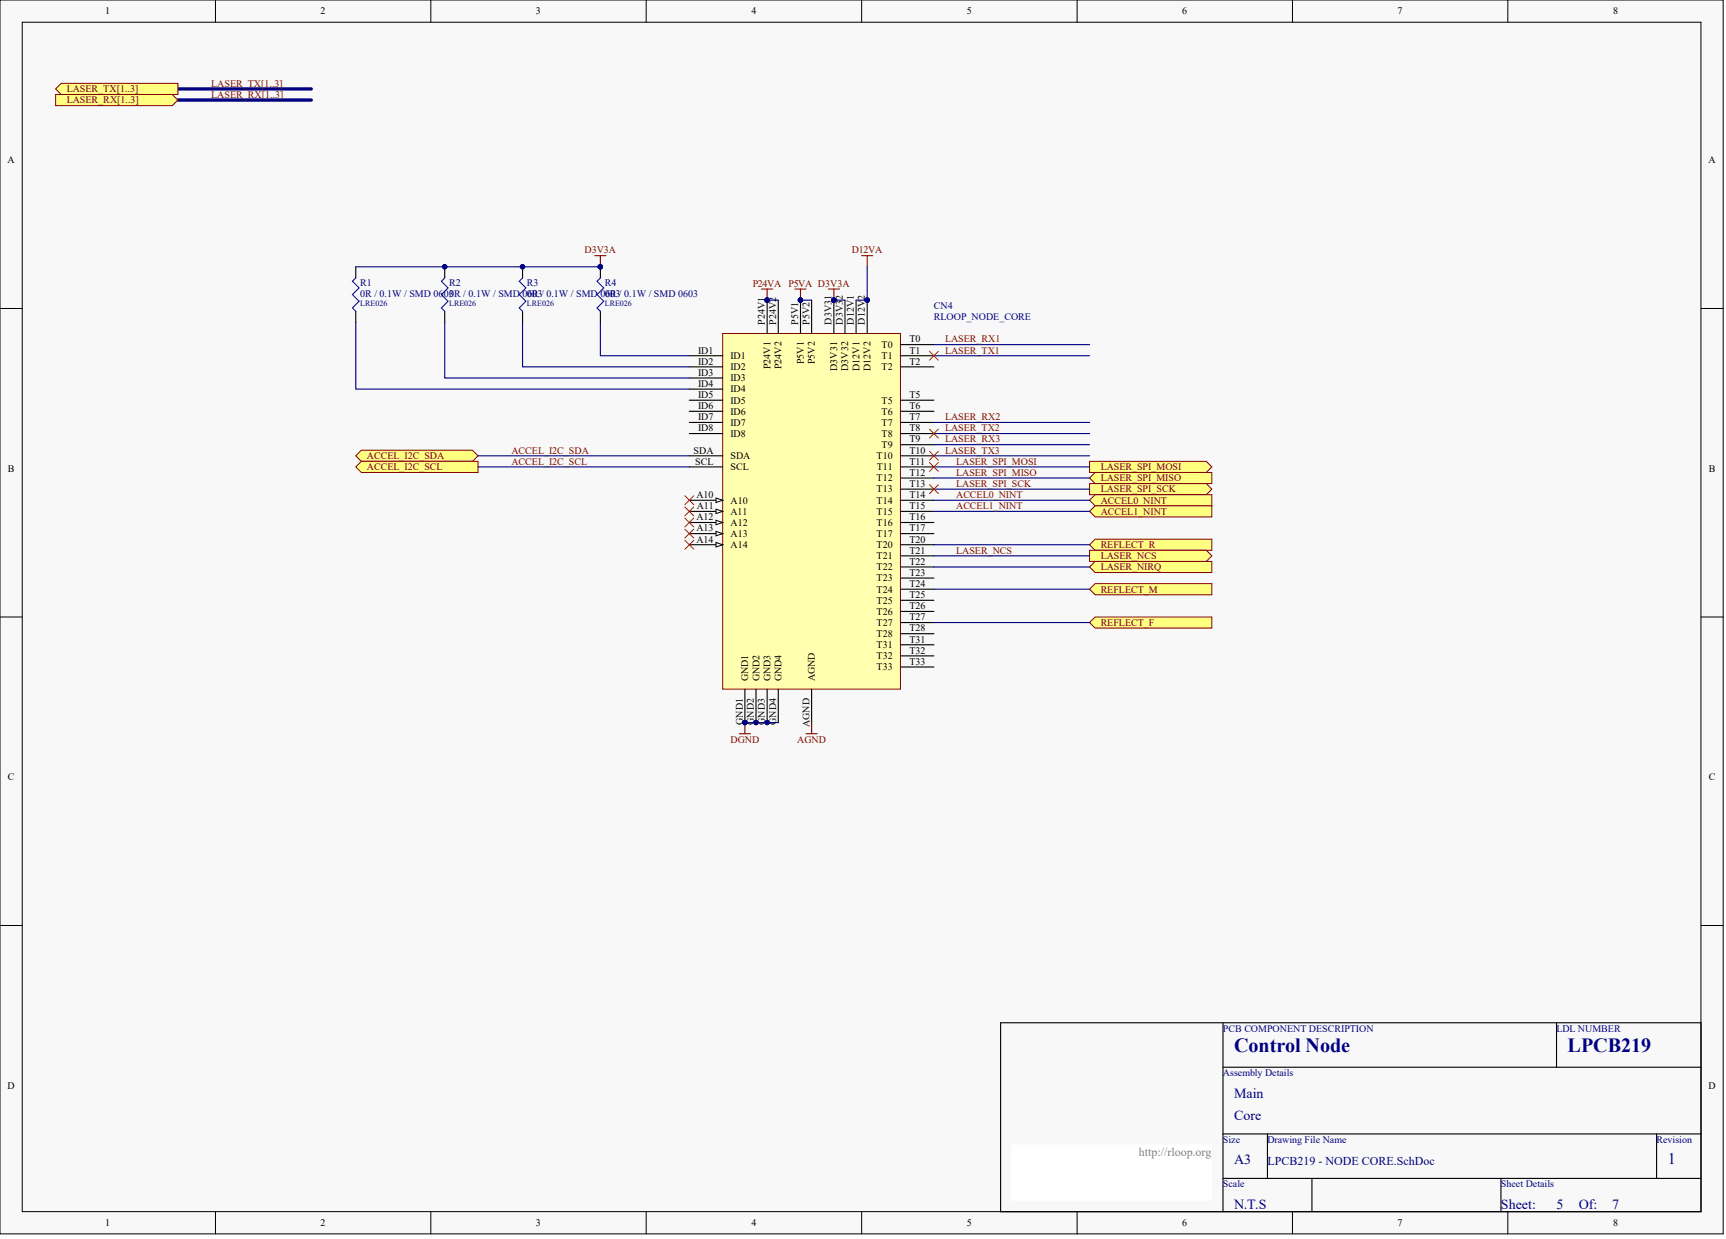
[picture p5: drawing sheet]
<svg xmlns="http://www.w3.org/2000/svg" width="656mm" height="471mm" viewBox="0 0 656 471" stroke-linecap="round" stroke-linejoin="round" font-family="sans-serif">
<defs><g id="words">
<g font-size="7.6" fill="#000080">
<text x="469.2" y="399.8">Control Node</text>
<text x="596" y="399.8">LPCB219</text>
</g>
<text font-size="6.1" fill="#000080" x="634" y="442.4">1</text>
<g font-size="5.3" fill="#000080">
<text x="469.2" y="417.2">Main</text>
<text x="469.2" y="425.7">Core</text>
<text x="469.2" y="442.6">A3</text>
<text x="469.2" y="459.5">N.T.S</text>
<text x="570.6" y="459.5">Sheet:</text>
<text x="591.7" y="459.5">5</text>
<text x="600.2" y="459.5">Of:</text>
<text x="612.9" y="459.5">7</text>
</g>
<text font-size="4.6" fill="#808080" x="432.9" y="439.3">http://rloop.org</text>
<text font-size="4.6" fill="#000080" x="481.8" y="442.7">LPCB219 - NODE CORE.SchDoc</text>
<g font-size="3.8">
<text x="40" y="5.5">1</text>
<text x="121.9" y="5.5">2</text>
<text x="203.8" y="5.5">3</text>
<text x="285.7" y="5.5">4</text>
<text x="367.6" y="5.5">5</text>
<text x="449.5" y="5.5">6</text>
<text x="531.3" y="5.5">7</text>
<text x="613.3" y="5.5">8</text>
<text x="2.8" y="62">A</text>
<text x="649.5" y="62">A</text>
<text x="320.4" y="114.1" transform="rotate(-90 320.4 114.1)">2</text>
<text x="328.8" y="114.1" transform="rotate(-90 328.8 114.1)">2</text>
<text x="290.8" y="123.4" transform="rotate(-90 290.8 123.4)">P24V1</text>
<text x="295" y="123.4" transform="rotate(-90 295 123.4)">P24V2</text>
<text x="303.5" y="123.4" transform="rotate(-90 303.5 123.4)">P5V1</text>
<text x="307.7" y="123.4" transform="rotate(-90 307.7 123.4)">P5V2</text>
<text x="316.2" y="123.4" transform="rotate(-90 316.2 123.4)">D3V31</text>
<text x="320.4" y="123.4" transform="rotate(-90 320.4 123.4)">D3V3</text>
<text x="324.6" y="123.4" transform="rotate(-90 324.6 123.4)">D12V1</text>
<text x="328.8" y="123.4" transform="rotate(-90 328.8 123.4)">D12V</text>
<text x="345.7" y="130.2">T0</text>
<text x="265.4" y="134.4">ID1</text>
<text x="277.7" y="136.5">ID1</text>
<text x="335.2" y="132.3">T0</text>
<text x="335.2" y="136.5">T1</text>
<text x="345.7" y="134.4">T1</text>
<text x="265.4" y="138.6">ID2</text>
<text x="265.4" y="142.8">ID3</text>
<text x="277.7" y="140.7">ID2</text>
<text x="292.9" y="140.3" transform="rotate(-90 292.9 140.3)">P24V1</text>
<text x="297.1" y="140.3" transform="rotate(-90 297.1 140.3)">P24V2</text>
<text x="305.6" y="138.4" transform="rotate(-90 305.6 138.4)">P5V1</text>
<text x="309.8" y="138.4" transform="rotate(-90 309.8 138.4)">P5V2</text>
<text x="318.3" y="141" transform="rotate(-90 318.3 141)">D3V31</text>
<text x="322.5" y="141" transform="rotate(-90 322.5 141)">D3V32</text>
<text x="326.7" y="141" transform="rotate(-90 326.7 141)">D12V1</text>
<text x="331" y="141" transform="rotate(-90 331 141)">D12V2</text>
<text x="335.2" y="140.7">T2</text>
<text x="345.7" y="138.6">T2</text>
<text x="265.4" y="147.1">ID4</text>
<text x="277.7" y="144.9">ID3</text>
<text x="277.7" y="149.2">ID4</text>
<text x="265.4" y="151.3">ID5</text>
<text x="265.4" y="155.5">ID6</text>
<text x="277.7" y="153.4">ID5</text>
<text x="335.2" y="153.4">T5</text>
<text x="345.7" y="151.3">T5</text>
<text x="345.7" y="155.5">T6</text>
<text x="265.4" y="159.7">ID7</text>
<text x="277.7" y="157.6">ID6</text>
<text x="277.7" y="161.8">ID7</text>
<text x="335.2" y="157.6">T6</text>
<text x="335.2" y="161.8">T7</text>
<text x="345.7" y="159.7">T7</text>
<text x="265.4" y="164">ID8</text>
<text x="277.7" y="166.1">ID8</text>
<text x="335.2" y="166.1">T8</text>
<text x="345.7" y="164">T8</text>
<text x="263.7" y="172.4">SDA</text>
<text x="335.2" y="170.3">T9</text>
<text x="345.7" y="168.2">T9</text>
<text x="345.7" y="172.4">T10</text>
<text x="3" y="179.3">B</text>
<text x="264.3" y="176.6">SCL</text>
<text x="277.7" y="174.5">SDA</text>
<text x="277.7" y="178.7">SCL</text>
<text x="333.3" y="174.5">T10</text>
<text x="333.4" y="178.7">T11</text>
<text x="345.7" y="176.6">T11</text>
<text x="649.6" y="179.3">B</text>
<text x="333.3" y="183">T12</text>
<text x="345.7" y="180.9">T12</text>
<text x="345.7" y="185.1">T13</text>
<text x="264.8" y="189.3">A10</text>
<text x="277.7" y="191.4">A10</text>
<text x="333.3" y="187.2">T13</text>
<text x="333.3" y="191.4">T14</text>
<text x="345.7" y="189.3">T14</text>
<text x="264.8" y="197.8">A12</text>
<text x="264.9" y="193.5">A11</text>
<text x="277.7" y="195.7">A11</text>
<text x="333.3" y="195.7">T15</text>
<text x="345.7" y="193.5">T15</text>
<text x="345.7" y="197.8">T16</text>
<text x="264.8" y="202">A13</text>
<text x="277.7" y="199.9">A12</text>
<text x="333.3" y="199.9">T16</text>
<text x="345.7" y="202">T17</text>
<text x="264.8" y="206.2">A14</text>
<text x="277.7" y="204.1">A13</text>
<text x="277.7" y="208.3">A14</text>
<text x="333.3" y="204.1">T17</text>
<text x="333.3" y="208.3">T20</text>
<text x="345.7" y="206.2">T20</text>
<text x="333.3" y="212.6">T21</text>
<text x="345.7" y="210.4">T21</text>
<text x="345.7" y="214.7">T22</text>
<text x="333.3" y="216.8">T22</text>
<text x="333.3" y="221">T23</text>
<text x="345.7" y="218.9">T23</text>
<text x="333.3" y="225.2">T24</text>
<text x="345.7" y="223.1">T24</text>
<text x="345.7" y="227.3">T25</text>
<text x="333.3" y="229.5">T25</text>
<text x="333.3" y="233.7">T26</text>
<text x="345.7" y="231.6">T26</text>
<text x="333.3" y="237.9">T27</text>
<text x="345.7" y="235.8">T27</text>
<text x="333.3" y="242.1">T28</text>
<text x="345.7" y="240">T28</text>
<text x="345.7" y="244.2">T31</text>
<text x="333.3" y="246.4">T31</text>
<text x="333.3" y="250.6">T32</text>
<text x="345.7" y="248.5">T32</text>
<text x="333.3" y="254.8">T33</text>
<text x="345.7" y="252.7">T33</text>
<text x="284.5" y="259" transform="rotate(-90 284.5 259)">GND1</text>
<text x="288.7" y="259" transform="rotate(-90 288.7 259)">GND2</text>
<text x="292.9" y="259" transform="rotate(-90 292.9 259)">GND3</text>
<text x="297.1" y="259" transform="rotate(-90 297.1 259)">GND4</text>
<text x="309.8" y="259" transform="rotate(-90 309.8 259)">AGND</text>
<text x="282.3" y="275.6" transform="rotate(-90 282.3 275.6)">GND1</text>
<text x="286.6" y="275.6" transform="rotate(-90 286.6 275.6)">GND2</text>
<text x="290.8" y="275.6" transform="rotate(-90 290.8 275.6)">GND3</text>
<text x="295" y="275.6" transform="rotate(-90 295 275.6)">GND4</text>
<text x="307.7" y="276.4" transform="rotate(-90 307.7 276.4)">AGND</text>
<text x="3" y="296.6">C</text>
<text x="649.6" y="296.6">C</text>
<text x="2.8" y="413.8">D</text>
<text x="649.5" y="413.8">D</text>
<text x="40" y="466.1">1</text>
<text x="121.9" y="466.1">2</text>
<text x="203.8" y="466.1">3</text>
<text x="285.7" y="466.1">4</text>
<text x="367.6" y="466.1">5</text>
<text x="449.5" y="466.1">6</text>
<text x="531.3" y="466.1">7</text>
<text x="613.3" y="466.1">8</text>
</g>
<g font-size="3.8" fill="#800000">
<text x="25.4" y="35.1">LASER_TX[1..3]</text>
<text x="80.3" y="33">LASER_TX[1..3]</text>
<text x="25.4" y="39.3">LASER_RX[1..3]</text>
<text x="80.3" y="37.2">LASER_RX[1..3]</text>
<text x="222.2" y="96.3">D3V3A</text>
<text x="323.9" y="96.3">D12VA</text>
<text x="286.1" y="109">P24VA</text>
<text x="299.8" y="109">P5VA D3V3A</text>
<text x="359.3" y="130.2">LASER_RX1</text>
<text x="359.3" y="134.4">LASER_TX1</text>
<text x="359.3" y="159.7">LASER_RX2</text>
<text x="359.3" y="164">LASER_TX2</text>
<text x="194.4" y="172.4">ACCEL_I2C_SDA</text>
<text x="359.3" y="168.2">LASER_RX3</text>
<text x="359.3" y="172.4">LASER_TX3</text>
<text x="139.5" y="174.5">ACCEL_I2C_SDA</text>
<text x="139.5" y="178.7">ACCEL_I2C_SCL</text>
<text x="194.4" y="176.6">ACCEL_I2C_SCL</text>
<text x="363.5" y="176.6">LASER_SPI_MOSI</text>
<text x="418.4" y="178.7">LASER_SPI_MOSI</text>
<text x="363.5" y="180.9">LASER_SPI_MISO</text>
<text x="363.5" y="185.1">LASER_SPI_SCK</text>
<text x="418.4" y="183">LASER_SPI_MISO</text>
<text x="363.5" y="189.3">ACCEL0_NINT</text>
<text x="418.4" y="187.2">LASER_SPI_SCK</text>
<text x="418.4" y="191.4">ACCEL0_NINT</text>
<text x="363.5" y="193.5">ACCEL1_NINT</text>
<text x="418.4" y="195.7">ACCEL1_NINT</text>
<text x="418.4" y="208.3">REFLECT_R</text>
<text x="363.5" y="210.4">LASER_NCS</text>
<text x="418.4" y="212.6">LASER_NCS</text>
<text x="418.4" y="216.8">LASER_NIRQ</text>
<text x="418.4" y="225.2">REFLECT_M</text>
<text x="418.4" y="237.9">REFLECT_F</text>
<text x="277.7" y="282.3">DGND</text>
<text x="303.1" y="282.3">AGND</text>
</g>
<g font-size="3.8" fill="#000080">
<text x="136.9" y="108.6">R1</text>
<text x="136.9" y="112.8">0R / 0.1W / SMD 0603</text>
<text x="170.8" y="108.6">R2</text>
<text x="170.8" y="112.8">0R / 0.1W / SMD 0603</text>
<text x="200.3" y="108.6">R3</text>
<text x="200.3" y="112.8">0R / 0.1W / SMD 0603</text>
<text x="229.9" y="108.6">R4</text>
<text x="229.9" y="112.8">0R / 0.1W / SMD 0603</text>
<text x="355" y="117.5">CN4</text>
<text x="355" y="121.7">RLOOP_NODE_CORE</text>
<text x="464.9" y="392.1">PCB COMPONENT DESCRIPTION</text>
<text x="591.7" y="392.1">LDL NUMBER</text>
<text x="464.9" y="409">Assembly Details</text>
<text x="464.9" y="434.4">Size</text>
<text x="481.8" y="434.4">Drawing File Name</text>
<text x="629.8" y="434.4">Revision</text>
<text x="464.9" y="451.3">Scale</text>
<text x="570.6" y="451.3">Sheet Details</text>
</g>
<g font-size="3" fill="#000080">
<text x="136.9" y="116.4">LRE026</text>
<text x="170.8" y="116.4">LRE026</text>
<text x="200.3" y="116.4">LRE026</text>
<text x="229.9" y="116.4">LRE026</text>
</g>
</g></defs>
<g fill="#f8f8f8" stroke="#000" stroke-width=".38">
<path d="M0 0h655.1v469h-655.1z"/>
<path d="M8.5 8.5h638.1v452.1h-638.1z"/>
</g>
<g fill="none" stroke="#000" stroke-width=".38">
<path d="M81.9 0v8.5M163.8 0v8.5M245.7 0v8.5M327.6 0v8.5M409.5 0v8.5M491.4 0v8.5M573.2 0v8.5M0 117.3h8.5M646.7 117.3h8.4M0 234.5h8.5M646.7 234.5h8.4M0 351.8h8.5"/>
<path d="M646.7 351.8h8.4M81.9 460.6v8.5M163.8 460.6v8.5M245.7 460.6v8.5M327.6 460.6v8.5M409.5 460.6v8.5M491.4 460.6v8.5M573.2 460.6v8.5"/>
</g>
<path d="M380.4 388.8h266.3v71.8h-266.3zM464.9 388.8v71.8M591.7 388.8v16.9M464.9 405.7h181.8M464.9 431h181.8M481.8 431v16.9M629.8 431v16.9M464.9 447.9h181.8M498.7 447.9v12.7M570.6 447.9v12.7" fill="none" stroke="#000" stroke-width=".42"/>
<path d="M384.6 435.2h76.1v21.1h-76.1z" fill="#fff" stroke="#fff" stroke-width=".38"/>
<path d="M274.7 126.8h67.6v135.2h-67.6z" fill="#ffffb0" stroke="#800000" stroke-width=".38"/>
<g fill="none" stroke="#000" stroke-width=".42">
<path d="M262.1 135.2h12.6M262.1 139.4h12.6M342.4 135.2h12.6M342.4 139.4h12.6M342.4 131h12.6M262.1 143.7h12.6M262.1 147.9h12.6M262.1 152.1h12.6M262.1 156.4h12.6M342.4 152.1h12.6M342.4 156.4h12.6M262.1 160.6h12.6"/>
<path d="M262.1 164.8h12.6M262.1 173.3h12.6M262.1 177.5h12.6M342.4 160.6h12.6M342.4 164.8h12.6M342.4 173.3h12.6M342.4 177.5h12.6M342.4 169h12.6M262.1 190.2h12.6M342.4 181.7h12.6M342.4 185.9h12.6M342.4 190.2h12.6"/>
<path d="M342.4 194.4h12.6M342.4 198.6h12.6M342.4 202.8h12.6M342.4 207.1h12.6M342.4 211.3h12.6M342.4 215.5h12.6M342.4 219.7h12.6M342.4 224h12.6M342.4 228.2h12.6M342.4 232.4h12.6M342.4 236.6h12.6M342.4 240.9h12.6"/>
<path d="M342.4 245.1h12.6M342.4 249.3h12.6M342.4 253.5h12.6"/>
</g>
<path d="M272.2 189.3l2.5 .9-2.5 .8z" fill="#f8f8f8" stroke="#000" stroke-width=".38"/>
<path d="M262.1 194.4h12.6" fill="none" stroke="#000" stroke-width=".42"/>
<path d="M272.2 193.5l2.5 .9-2.5 .8z" fill="#f8f8f8" stroke="#000" stroke-width=".38"/>
<path d="M262.1 198.6h12.6" fill="none" stroke="#000" stroke-width=".42"/>
<path d="M272.2 197.8l2.5 .8-2.5 .9z" fill="#f8f8f8" stroke="#000" stroke-width=".38"/>
<path d="M262.1 202.8h12.6" fill="none" stroke="#000" stroke-width=".42"/>
<path d="M272.2 202l2.5 .8-2.5 .9z" fill="#f8f8f8" stroke="#000" stroke-width=".38"/>
<path d="M262.1 207.1h12.6" fill="none" stroke="#000" stroke-width=".42"/>
<path d="M272.2 206.2l2.5 .9-2.5 .8z" fill="#f8f8f8" stroke="#000" stroke-width=".38"/>
<g fill="none" stroke="#000" stroke-width=".42">
<path d="M135.3 101.4v4.2M135.3 118.3v4.2M169.1 101.4v4.2M169.1 118.3v4.2M198.7 101.4v4.2M198.7 118.3v4.2M228.2 101.4v4.2M228.2 118.3v4.2M291.6 114.1v12.7M295.9 114.1v12.7M304.3 114.1v12.7M308.5 114.1v12.7"/>
<path d="M317 114.1v12.7M321.2 114.1v12.7M325.5 114.1v12.7M329.7 114.1v12.7M283.2 262v12.7M287.4 262v12.7M291.6 262v12.7M295.9 262v12.7M308.5 262v12.7"/>
</g>
<g fill="#000080" stroke="#000080" stroke-width=".38">
<circle cx="291.6" cy="114.1" r=".82"/>
<circle cx="304.3" cy="114.1" r=".82"/>
<circle cx="317" cy="114.1" r=".82"/>
<circle cx="283.2" cy="274.7" r=".82"/>
<circle cx="287.4" cy="274.7" r=".82"/>
<circle cx="291.6" cy="274.7" r=".82"/>
<circle cx="329.7" cy="114.1" r=".82"/>
<circle cx="228.2" cy="101.4" r=".82"/>
<circle cx="198.6" cy="101.4" r=".82"/>
<circle cx="169" cy="101.4" r=".82"/>
</g>
<path d="M135.3 105.6l-1.3 1.3 2.5 2.5-2.5 2.6 2.5 2.5-2.5 2.6 1.3 1.2M169.1 105.6l-1.3 1.3 2.5 2.5-2.5 2.6 2.5 2.5-2.5 2.6 1.3 1.2M198.7 105.6l-1.3 1.3 2.5 2.5-2.5 2.6 2.5 2.5-2.5 2.6 1.3 1.2M228.2 105.6l-1.2 1.3 2.5 2.5-2.5 2.6 2.5 2.5-2.5 2.6 1.2 1.2" fill="none" stroke="#00f" stroke-width=".42"/>
<g fill="none" stroke="#800000" stroke-width=".42">
<path d="M226.1 97.2h4.3M228.2 97.2v4.2M327.6 97.2h4.2M329.7 97.2v4.2M289.5 109.9h4.3M291.6 109.9v4.2M302.2 109.9h4.2M304.3 109.9v4.2M314.9 109.9h4.2M317 109.9v4.2M281.1 278.9h4.2M283.2 274.7v4.2"/>
<path d="M306.4 278.9h4.3M308.5 274.7v4.2"/>
</g>
<path d="M135.3 101.4h92.9M291.6 114.1h4.3M304.3 114.1h4.2M317 114.1h4.2M135.3 122.5v25.4h126.8M169.1 122.5v21.2h93M198.7 122.5v16.9h63.4M228.2 122.5v12.7h33.9M283.2 274.7h12.7" fill="none" stroke="#000080" stroke-width=".42"/>
<g fill="#ffff80" stroke="#800000" stroke-width=".38">
<path d="M135.3 173.3l2.1-2.2h42.2l2.1 2.2-2.1 2.1h-42.2z" fill-rule="evenodd"/>
<path d="M135.3 177.5l2.1-2.1h44.3v4.2h-44.3z" fill-rule="evenodd"/>
<path d="M414.2 175.4h44.4l2.1 2.1-2.1 2.1h-44.4z" fill-rule="evenodd"/>
<path d="M414.2 181.7l2.1-2.1h44.4v4.2h-44.4z" fill-rule="evenodd"/>
<path d="M414.2 183.8h44.4l2.1 2.1-2.1 2.1h-44.4z" fill-rule="evenodd"/>
<path d="M414.2 190.2l2.1-2.2h44.4v4.3h-44.4z" fill-rule="evenodd"/>
<path d="M414.2 194.4l2.1-2.1h44.4v4.2h-44.4z" fill-rule="evenodd"/>
<path d="M414.2 207.1l2.1-2.2h44.4v4.3h-44.4z" fill-rule="evenodd"/>
<path d="M414.2 209.2h44.4l2.1 2.1-2.1 2.1h-44.4z" fill-rule="evenodd"/>
<path d="M414.2 215.5l2.1-2.1h44.4v4.2h-44.4z" fill-rule="evenodd"/>
<path d="M414.2 224l2.1-2.2h44.4v4.3h-44.4z" fill-rule="evenodd"/>
<path d="M414.2 236.6l2.1-2.1h44.4v4.3h-44.4z" fill-rule="evenodd"/>
</g>
<path d="M67.6 33.8h50.7M67.6 38h50.7" fill="none" stroke="#000080" stroke-width="1.3"/>
<g fill="#ffff80" stroke="#800000" stroke-width=".38">
<path d="M21.1 33.8l2.1-2.1h44.4v4.2h-44.4z" fill-rule="evenodd"/>
<path d="M21.1 35.9h44.4l2.1 2.1-2.1 2.1h-44.4z" fill-rule="evenodd"/>
</g>
<g fill="none" stroke="#000080" stroke-width=".42">
<path d="M329.7 101.4v12.7h-4.2M355 131h59.2M355 135.2h59.2M181.7 173.3h80.4M181.7 177.5h80.4M355 160.6h59.2M355 164.8h59.2M355 169h59.2M355 173.3h59.2M355 177.5h59.2M355 181.7h59.2M355 185.9h59.2"/>
<path d="M355 190.2h59.2M355 194.4h59.2M355 207.1h59.2M355 211.3h59.2M355 215.5h59.2M355 224h59.2M355 236.6h59.2"/>
</g>
<circle cx="329.7" cy="114.1" r=".82" fill="#000080" stroke="#000080" stroke-width=".38"/>
<g fill="none" stroke="#f00" stroke-width=".38">
<path d="M353.4 133.5l3.3 3.4M356.7 133.5l-3.3 3.4M353.4 163.1l3.3 3.4M353.4 171.6l3.3 3.3M353.4 175.8l3.3 3.4M356.7 163.1l-3.3 3.4M356.7 171.6l-3.3 3.3M356.7 175.8l-3.3 3.4M260.4 188.5l3.3 3.3M260.4 192.7l3.3 3.4M260.4 196.9l3.3 3.4M263.7 188.5l-3.3 3.3"/>
<path d="M263.7 192.7l-3.3 3.4M263.7 196.9l-3.3 3.4M353.4 184.2l3.3 3.4M356.7 184.2l-3.3 3.4M260.4 201.1l3.3 3.4M260.4 205.4l3.3 3.4M263.7 201.1l-3.3 3.4M263.7 205.4l-3.3 3.4"/>
</g>
<use href="#words"/>
</svg>
